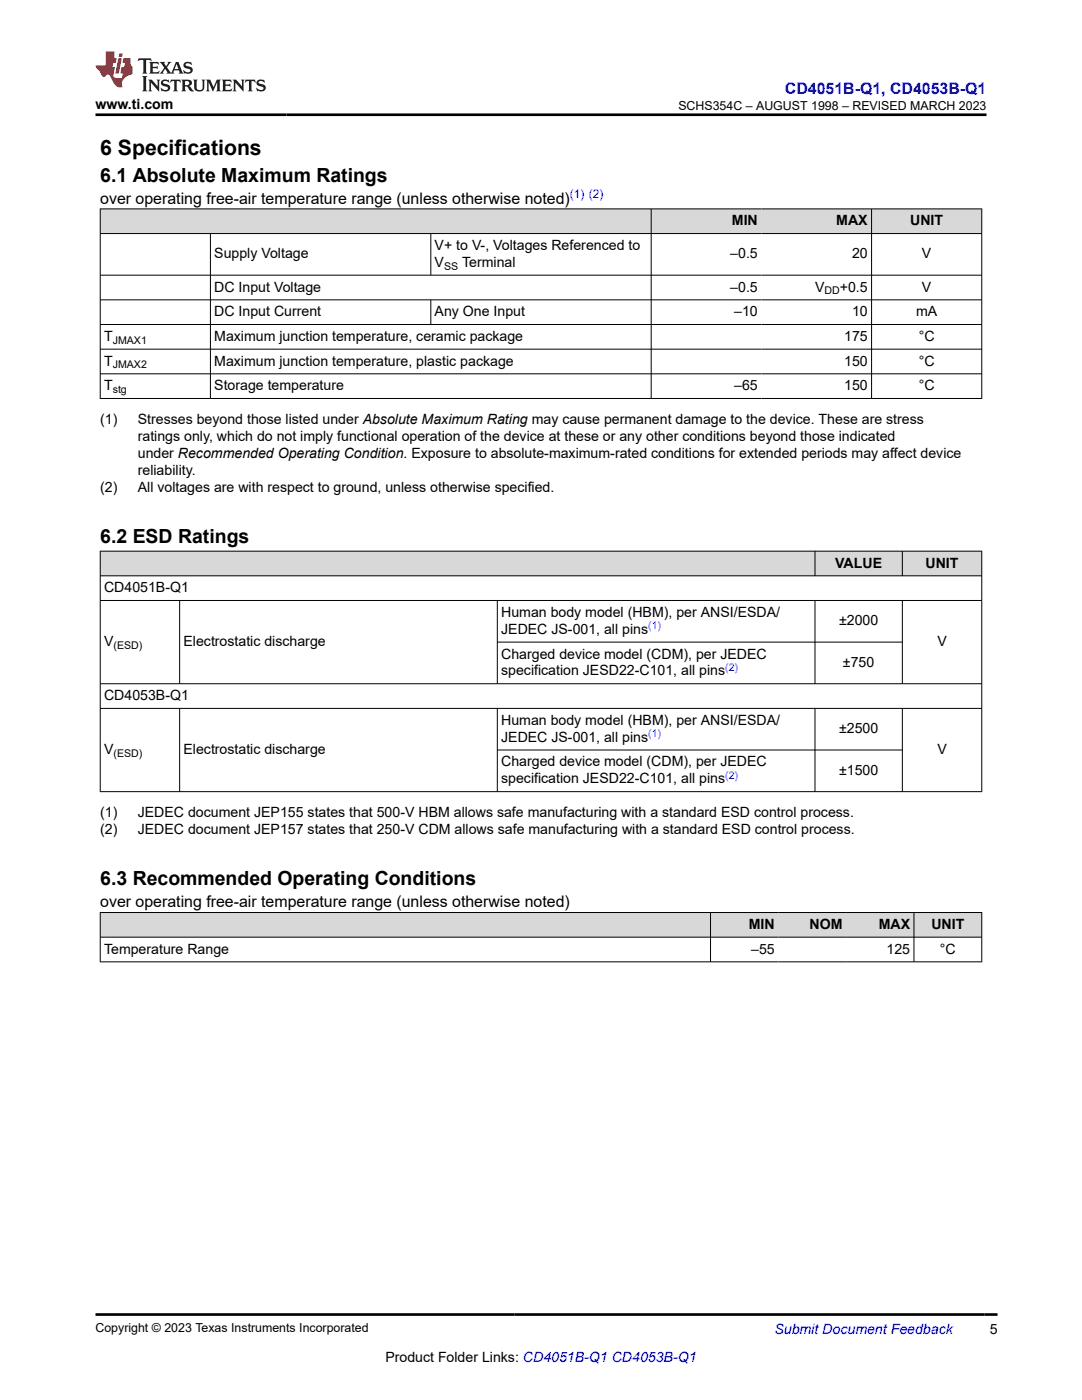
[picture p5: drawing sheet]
<svg xmlns="http://www.w3.org/2000/svg" width="216mm" height="279mm" viewBox="0 0 216 279" stroke-linecap="round" stroke-linejoin="round" font-family="sans-serif">
<defs><g id="words">
<text font-size="4.2" x="20" y="30.9">6 Specifications</text>
<g font-size="3.9">
<text x="20" y="36.3">6.1 Absolute Maximum Ratings</text>
<text x="20" y="108.4">6.2 ESD Ratings</text>
<text x="20" y="176.7">6.3 Recommended Operating Conditions</text>
</g>
<text font-size="3.2" fill="#00f" x="156.6" y="18.7">CD4051B-Q1, CD4053B-Q1</text>
<g font-size="3.2">
<text x="20" y="40.6">over operating free-air temperature range (unless otherwise noted)</text>
<text x="20" y="181.1">over operating free-air temperature range (unless otherwise noted)</text>
</g>
<g font-size="2.8">
<text x="19" y="21.8">www.ti.com</text>
<text x="146" y="45">MIN</text>
<text x="166.9" y="45">MAX</text>
<text x="181.6" y="45">UNIT</text>
<text x="42.8" y="51.6">Supply Voltage</text>
<text x="86.7" y="49.9">V+ to V-, Voltages Referenced to</text>
<text x="86.7" y="53.3">V</text>
<text x="92.2" y="53.3">Terminal</text>
<text x="145.7" y="51.6">–0.5</text>
<text x="170" y="51.6">20</text>
<text x="184" y="51.6">V</text>
<text x="42.8" y="58.2">DC Input Voltage</text>
<text x="145.7" y="58.2">–0.5</text>
<text x="162.6" y="58.2">V</text>
<text x="167.6" y="58.2">+0.5</text>
<text x="184" y="58.2">V</text>
<text x="42.8" y="63.1">DC Input Current</text>
<text x="86.7" y="63.1">Any One Input</text>
<text x="146.5" y="63.1">–10</text>
<text x="170" y="63.1">10</text>
<text x="182.8" y="63.1">mA</text>
<text x="20.8" y="68">T</text>
<text x="42.8" y="68">Maximum junction temperature, ceramic package</text>
<text x="168.4" y="68">175</text>
<text x="183.3" y="68">°C</text>
<text x="20.8" y="73">T</text>
<text x="20.8" y="77.9">T</text>
<text x="42.8" y="73">Maximum junction temperature, plastic package</text>
<text x="42.8" y="77.9">Storage temperature</text>
<text x="146.5" y="77.9">–65</text>
<text x="168.4" y="73">150</text>
<text x="168.4" y="77.9">150</text>
<text x="183.3" y="73">°C</text>
<text x="183.3" y="77.9">°C</text>
<text x="20" y="84.7">(1)</text>
<text x="27.5" y="84.7">Stresses beyond those listed under Absolute Maximum Rating may cause permanent damage to the device. These are stress</text>
<text x="27.5" y="88.1">ratings only, which do not imply functional operation of the device at these or any other conditions beyond those indicated</text>
<text x="27.5" y="91.5">under Recommended Operating Condition. Exposure to absolute-maximum-rated conditions for extended periods may affect device</text>
<text x="27.5" y="94.8">reliability.</text>
<text x="20" y="98.2">(2)</text>
<text x="27.5" y="98.2">All voltages are with respect to ground, unless otherwise specified.</text>
<text x="166.7" y="113.3">VALUE</text>
<text x="184.7" y="113.3">UNIT</text>
<text x="20.8" y="118.2">CD4051B-Q1</text>
<text x="100" y="123.1">Human body model (HBM), per ANSI/ESDA/</text>
<text x="167.4" y="124.8">±2000</text>
<text x="20.8" y="129">V</text>
<text x="36.6" y="129">Electrostatic discharge</text>
<text x="100" y="126.5">JEDEC JS-001, all pins</text>
<text x="100" y="131.4">Charged device model (CDM), per JEDEC</text>
<text x="187" y="129">V</text>
<text x="100" y="134.8">specification JESD22-C101, all pins</text>
<text x="168.2" y="133.1">±750</text>
<text x="20.8" y="139.7">CD4053B-Q1</text>
<text x="100" y="144.6">Human body model (HBM), per ANSI/ESDA/</text>
<text x="100" y="148">JEDEC JS-001, all pins</text>
<text x="167.4" y="146.3">±2500</text>
<text x="20.8" y="150.5">V</text>
<text x="36.6" y="150.5">Electrostatic discharge</text>
<text x="100" y="153">Charged device model (CDM), per JEDEC</text>
<text x="167.4" y="154.7">±1500</text>
<text x="187" y="150.5">V</text>
<text x="100" y="156.3">specification JESD22-C101, all pins</text>
<text x="20" y="163.1">(1)</text>
<text x="20" y="166.5">(2)</text>
<text x="27.5" y="163.1">JEDEC document JEP155 states that 500-V HBM allows safe manufacturing with a standard ESD control process.</text>
<text x="27.5" y="166.5">JEDEC document JEP157 states that 250-V CDM allows safe manufacturing with a standard ESD control process.</text>
<text x="149.4" y="185.4">MIN</text>
<text x="161.5" y="185.4">NOM</text>
<text x="175.3" y="185.4">MAX</text>
<text x="185.8" y="185.4">UNIT</text>
<text x="20.8" y="190.3">Temperature Range</text>
<text x="149.9" y="190.3">–55</text>
<text x="176.9" y="190.3">125</text>
<text x="187.6" y="190.3">°C</text>
<text x="197.5" y="266.1">5</text>
<text x="76.9" y="271.7">Product Folder Links: CD4051B-Q1 CD4053B-Q1</text>
</g>
<text font-size="2.8" fill="#00f" x="154.5" y="266.2">Submit Document Feedback</text>
<g font-size="2.5">
<text x="135.4" y="21.9">SCHS354C – AUGUST 1998 – REVISED MARCH 2023</text>
<text x="19" y="265.9">Copyright © 2023 Texas Instruments Incorporated</text>
</g>
<text font-size="2.4" fill="#00f" x="113.7" y="39.6">(1) (2)</text>
<g font-size="2.1">
<text x="88.6" y="53.8">SS</text>
<text x="164.5" y="58.8">DD</text>
<text x="22.5" y="68.6">JMAX1</text>
<text x="22.5" y="73.5">JMAX2</text>
<text x="22.5" y="78.4">stg</text>
<text x="22.6" y="129.5">(ESD)</text>
<text x="22.6" y="151.1">(ESD)</text>
</g>
<g font-size="2.1" fill="#00f">
<text x="129.3" y="125.6">(1)</text>
<text x="144.7" y="133.9">(2)</text>
<text x="129.3" y="147.1">(1)</text>
<text x="144.7" y="155.4">(2)</text>
</g>
</g></defs>
<g fill="#d8d8d8">
<path d="M20 41.7h175.9v4.9h-175.9z" fill-rule="evenodd"/>
<path d="M20.1 41.8h109.8v4.7h-109.8z" fill-rule="evenodd"/>
<path d="M130 41.8h21.9v4.7h-21.9z" fill-rule="evenodd"/>
<path d="M151.9 41.8h22v4.7h-22z" fill-rule="evenodd"/>
<path d="M174 41.8h21.8v4.7h-21.8z" fill-rule="evenodd"/>
</g>
<g fill="none" stroke="#000" stroke-width=".2">
<path d="M19.9 41.7h176.1M19.9 46.6h176.1M19.9 54.9h176.1M19.9 59.8h176.1M20 41.6v38M42 46.6v33M86 46.6v8.4M86 59.8v5M129.9 41.6v38M173.9 41.6v38M195.9 41.6v38M19.9 64.8h176.1"/>
<path d="M19.9 69.7h176.1M19.9 74.6h176.1M19.9 79.5h176.1"/>
</g>
<g fill="#d8d8d8">
<path d="M20 110h175.9v4.9h-175.9z" fill-rule="evenodd"/>
<path d="M20.1 110.1h142.5v4.8h-142.5z" fill-rule="evenodd"/>
<path d="M162.7 110.1h17.3v4.8h-17.3z" fill-rule="evenodd"/>
<path d="M180.1 110.1h15.7v4.8h-15.7z" fill-rule="evenodd"/>
</g>
<g fill="none" stroke="#000" stroke-width=".2">
<path d="M19.9 110h176.1M19.9 114.9h176.1M19.9 119.8h176.1M20 109.9v48.2M35.8 119.8v16.7M99.2 119.8v16.7M162.6 109.9v5.1M162.6 119.8v16.7M180.1 109.9v5.1M180.1 119.8v16.7M195.9 109.9v48.2M19.9 136.5h176.1"/>
<path d="M99.2 128.1h80.9M19.9 141.4h176.1M19.9 158h176.1M35.8 141.4v16.7M99.2 141.4v16.7M99.2 149.7h80.9M162.6 141.4v16.7M180.1 141.4v16.7"/>
</g>
<g fill="#d8d8d8">
<path d="M20 182.1h175.9v4.9h-175.9z" fill-rule="evenodd"/>
<path d="M20.1 182.2h121.6v4.8h-121.6z" fill-rule="evenodd"/>
<path d="M141.8 182.2h13.5v4.8h-13.5z" fill-rule="evenodd"/>
<path d="M155.3 182.2h13.5v4.8h-13.5z" fill-rule="evenodd"/>
<path d="M168.8 182.2h13.5v4.8h-13.5z" fill-rule="evenodd"/>
<path d="M182.4 182.2h13.4v4.8h-13.4z" fill-rule="evenodd"/>
</g>
<path d="M19.9 182.1h176.1M19.9 187h176.1M19.9 192h176.1M20 182.1v9.9M141.8 182.1v9.9M182.4 182.1v9.9M195.9 182.1v9.9" fill="none" stroke="#000" stroke-width=".2"/>
<path d="M27.7 11.6l-.2 .6 .5-.2h.6v.1v2.2l-.2 .4h1l-.2-.4v-2.2v-.1h.5l.5 .2-.1-.6zM29.8 12.4l.2 .3v1.6l-.2 .4h1.9l.1-.6a1.08 1.08 0 0 1-1.3 .2v-.7h.6l.4 .2v-.7l-.4 .2h-.6v-.5l.2-.2a1 1 0 0 1 1 .3l-.1-.5zM31.8 12.4l1 1.1-1 1.2h.9l-.2-.2 .4-.8 .5 .8-.2 .2h1.6l-.2-.2 .1-.5h1l.1 .5-.1 .2h.9l-.2-.4-.8-1.9h-.5l-1 2.1-.8-1.1 .9-1h-.8l.2 .2-.5 .6-.3-.6 .1-.2zM35.2 12.8l.4 1h-.8zM36.8 12.5a.65 .65 0 0 0-.2 .7 .65 .65 0 0 0 .6 .5l.7 .1 .1 .3a.79 .79 0 0 1-.7 .4 .79 .79 0 0 1-.7-.5l.1 .7 .2-.1a.93 .93 0 0 0 1.1 0 .93 .93 0 0 0 .4-.9 1.46 1.46 0 0 0-1.2-.6l-.1-.3a1.09 1.09 0 0 1 1.2 .2l-.2-.6-.1 .1-.6-.2zM28.4 15.2l.2 .4v2.2l-.2 .4h1l-.2-.4v-2.2l.2-.4zM29.6 15.9l.2 .4v1.5l-.2 .4h.8l-.3-.4v-1.3l1.7 1.8v-2l.2-.4h-.8l.2 .2 .1 1.1-1.2-1.3zM32.3 16a.65 .65 0 0 0-.2 .8 .65 .65 0 0 0 .7 .4l.6 .2 .1 .2a.79 .79 0 0 1-.7 .4 .79 .79 0 0 1-.7-.5l.1 .7 .2-.1a.93 .93 0 0 0 1.1 .1 .93 .93 0 0 0 .4-1 1.46 1.46 0 0 0-1.2-.5l-.1-.4a1.09 1.09 0 0 1 1.2 .2l-.2-.6-.1 .1-.6-.1zM34.1 15.9l-.1 .6a.63 .63 0 0 1 .7-.3l.1 1.6-.3 .4h1l-.2-.4v-1.6a.66 .66 0 0 1 .8 .3l-.1-.6zM36.2 15.9l.2 .4v1.5l-.2 .4h.9l-.2-.2v-.7h.5l.1 .2a.79 .79 0 0 0 1.2 .6l-1-.9a.61 .61 0 0 0 .6-.6 .61 .61 0 0 0-.5-.7zM36.9 16.2h.2a.47 .47 0 0 1 .5 .1 .47 .47 0 0 1 .1 .5l-.2 .1-.6 .1zM38.5 15.9l.2 .2a2.27 2.27 0 0 0 .4 2 1.04 1.04 0 0 0 1.7-.7v-1.3l.2-.2h-.8l.2 .4v1.1a.6 .6 0 0 1-.6 .6 .6 .6 0 0 1-.6-.6v-1.1l.3-.4zM41.1 15.9l.2 .4v1.5l-.2 .4h.7l-.2-.4v-1.4l.9 1.9 .8-1.9v1.4l-.2 .4h1l-.3-.4v-1.5l.3-.4h-.8l-.7 1.5-.7-1.5zM44.3 15.9l.2 .4v1.5l-.2 .4h1.9l.1-.6a1.09 1.09 0 0 1-1.3 .2v-.7h.6l.4 .2v-.6l-.4 .2h-.6v-.6l.2-.1a1.01 1.01 0 0 1 1 .3l-.1-.6zM46.4 15.9l.3 .4v1.5l-.3 .4h.8l-.2-.4v-1.3l1.6 1.8v-2l.2-.4h-.7l.2 .2v1.1l-1.2-1.3zM49 15.9l-.1 .6a.63 .63 0 0 1 .8-.3v1.6l-.3 .4h1l-.2-.4v-1.6a.66 .66 0 0 1 .8 .3l-.1-.6zM51.4 16a.65 .65 0 0 0-.2 .8 .65 .65 0 0 0 .6 .4l.6 .2 .2 .2a.79 .79 0 0 1-.8 .4 .79 .79 0 0 1-.6-.5l.1 .7 .2-.1a.93 .93 0 0 0 1 .1 .93 .93 0 0 0 .5-1 1.46 1.46 0 0 0-1.3-.5l-.1-.4a1.09 1.09 0 0 1 1.3 .2l-.2-.6-.2 .1-.5-.1z" fill="#231f20"/>
<path d="M21.1 10.3v2.7h-2.1l.1 .4 .9 1a.95 .95 0 0 0 .9 .9 .59 .59 0 0 1 .6-.4 .59 .59 0 0 1 .5 .3l.4 .8a1.59 1.59 0 0 0 2.1 1.4 1.61 1.61 0 0 1 1-2.3l1-.3-.1-1.5a1.59 1.59 0 0 1-.4-1.7h-1.4l-.2 .9h.5l-.1 .9h-.5l-.2 .9v.3l.4 .1-.2 .9h-.6a.73 .73 0 0 1-1.1-.7l.3-1.5h-.5l.2-.9h.5l.2-.9h-.5v-1.3zM23.6 11.6l-.6 3.1h.7l.6-3.1zM23.8 10.7l-.1 .6h.7l.1-.6z" fill="#ed1c24"/>
<path d="M19 22.9h177.8M19 262.3h180" fill="none" stroke="#000" stroke-width=".53"/>
<use href="#words"/>
</svg>
